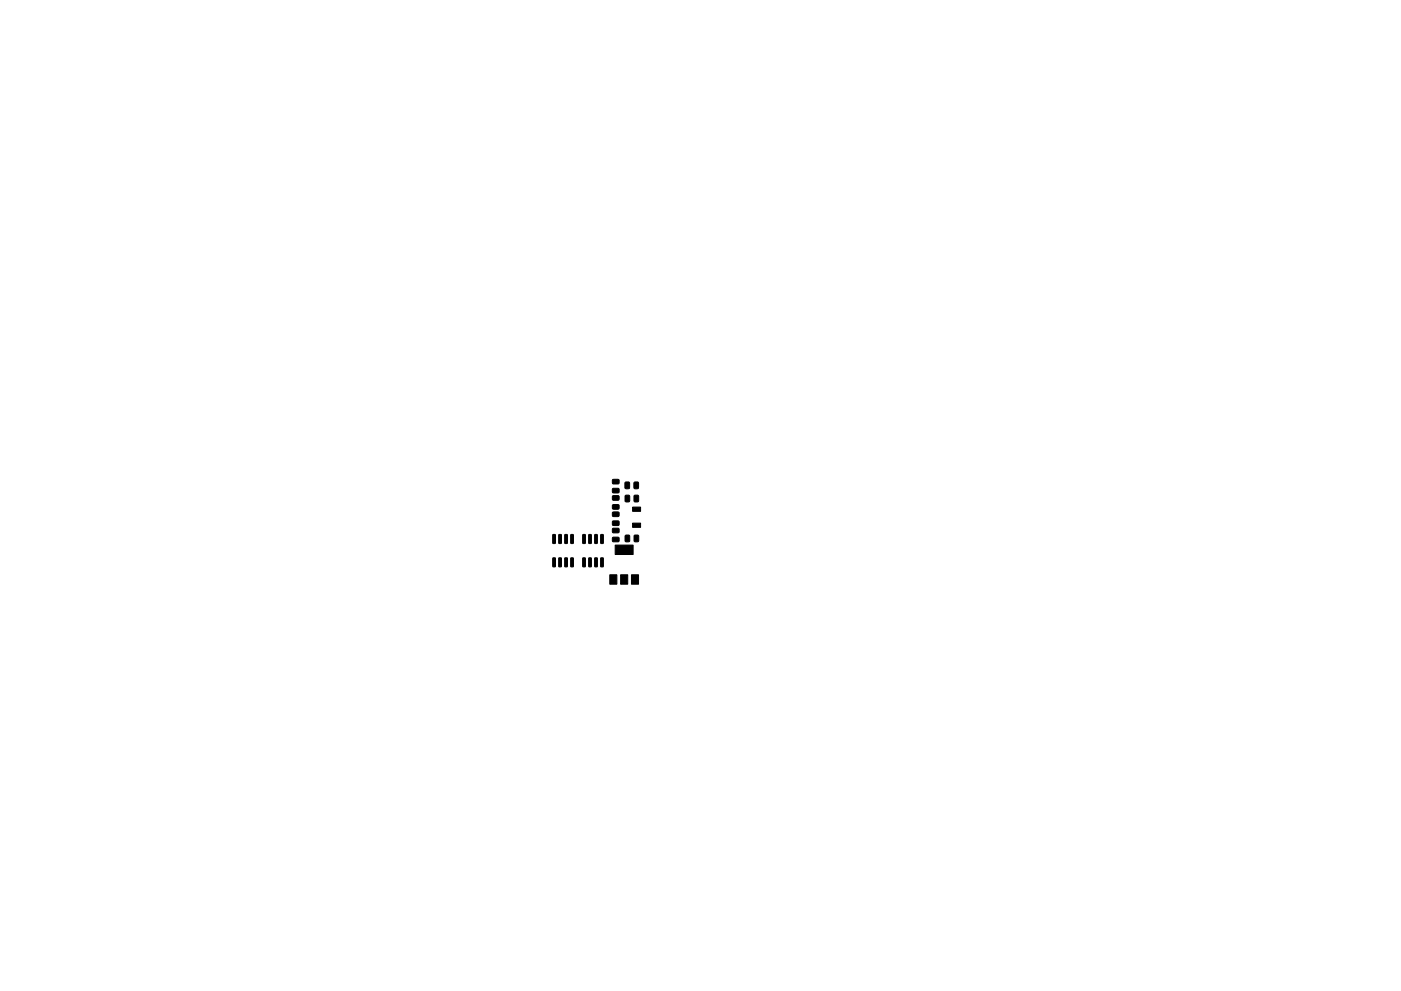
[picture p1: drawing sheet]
<svg xmlns="http://www.w3.org/2000/svg" width="297mm" height="210mm" viewBox="0 0 297 210" stroke-linecap="round" stroke-linejoin="round" font-family="sans-serif">
<g fill="#000" stroke="#000" stroke-width=".21">
<path d="M117.2 113.4l.6 .1-.1 1.8-.5-.1zM118.5 113.4l.5 .1v1.8l-.5-.1zM119.8 113.4l.5 .1-.1 1.8-.5-.1zM121 113.4l.6 .1-.1 1.8-.5-.1zM123.6 113.4l.5 .1-.1 1.8-.5-.1zM124.8 113.4l.6 .1-.1 1.8-.5-.1zM126.1 113.4l.6 .1-.1 1.8-.5-.1zM127.4 113.4l.5 .1-.1 1.8-.5-.1zM129.9 107.1h1.2l.2 .2v.6l-.3 .1h-1l-.2-.2zM129.9 105.2h1.2l.2 .2v.6l-.3 .1h-1l-.2-.2zM129.9 110.6l1.2-.1 .2 .3v.6l-.3 .1h-1l-.2-.2zM129.9 108.7l1.2-.1 .2 .3v.6l-.3 .1h-1l-.2-.2z"/>
<path d="M129.9 103.7l1.2-.1 .2 .2v.6l-.3 .2h-1l-.2-.3zM129.9 101.8l1.2-.1 .2 .2v.6l-.3 .2h-1l-.2-.3zM129.9 112.1h1.2l.2 .2v.6l-.3 .2-1-.1-.2-.2zM129.9 114h1.2l.2 .2v.6l-.3 .2-1-.1-.2-.2zM132.6 102.3h.6l.3 .1v1.1l-.2 .2h-.6l-.2-.2zM132.6 105.1l.7-.1 .2 .2v1l-.1 .3h-.6l-.3-.2zM132.6 113.6l.7-.1 .2 .2v1l-.1 .2-.6 .1-.3-.2zM134.1 107.6h1.7v.9h-1.7zM134.1 111h1.7v.9h-1.7zM130.4 115.6h3.8v2h-3.8zM134.5 102.3h.6l.3 .1v1.1l-.2 .2h-.6l-.2-.2zM134.5 105.1l.7-.1 .2 .2v1l-.1 .3h-.6l-.3-.2z"/>
<path d="M134.5 113.6l.7-.1 .2 .2v1l-.1 .2-.6 .1-.3-.2zM117.2 118.4h.6l-.1 1.9-.5-.1zM118.5 118.4h.5v1.9l-.5-.1zM119.8 118.4h.5l-.1 1.9-.5-.1zM121 118.4h.6l-.1 1.9-.5-.1zM123.6 118.4h.5l-.1 1.9-.5-.1zM124.8 118.4h.6l-.1 1.9-.5-.1zM126.1 118.4h.6l-.1 1.9-.5-.1zM127.4 118.4h.5l-.1 1.9-.5-.1zM129.3 121.9h1.5v2h-1.5zM131.6 121.9h1.5v2h-1.5zM133.9 121.9h1.5v2h-1.5z"/>
</g>
</svg>
